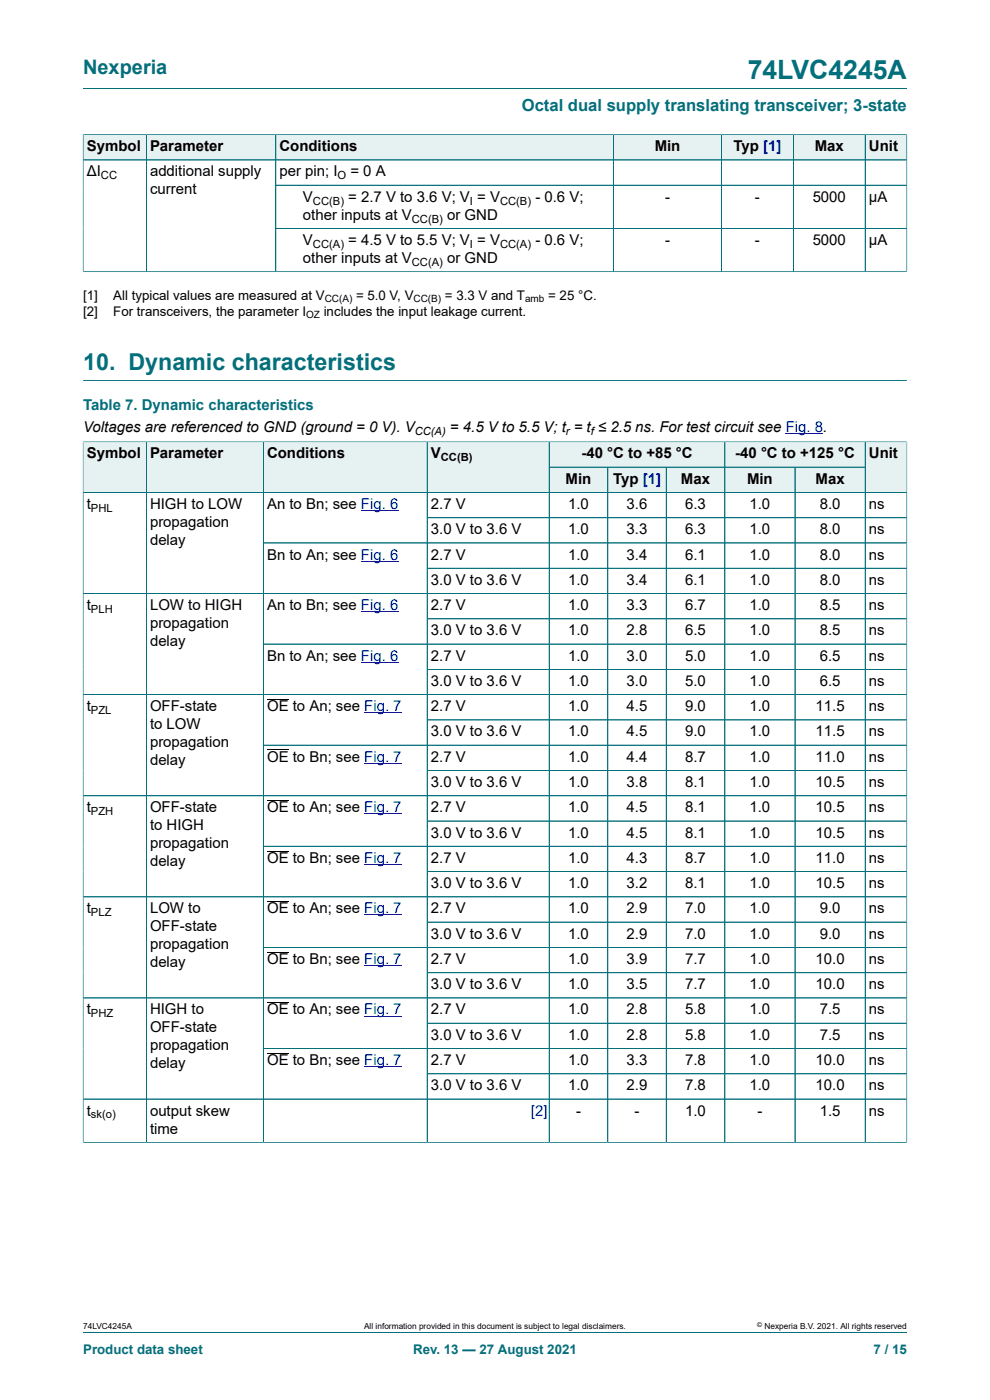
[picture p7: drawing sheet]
<svg xmlns="http://www.w3.org/2000/svg" width="210mm" height="297mm" viewBox="0 0 210 297" stroke-linecap="round" stroke-linejoin="round" font-family="sans-serif">
<defs><g id="words">
<text font-size="5.6" fill="#036f7b" x="158.6" y="16.8">74LVC4245A</text>
<text font-size="4.9" fill="#036f7b" x="17.6" y="78.4">10. Dynamic characteristics</text>
<text font-size="4.2" fill="#036f7b" x="17.6" y="15.6">Nexperia</text>
<text font-size="3.5" fill="#036f7b" x="110.7" y="23.7">Octal dual supply translating transceiver; 3-state</text>
<g font-size="3.2">
<text x="18.4" y="32.1">Symbol</text>
<text x="31.8" y="32.1">Parameter</text>
<text x="59.3" y="32.1">Conditions</text>
<text x="138.9" y="32.1">Min</text>
<text x="155.6" y="32.1">Typ [1]</text>
<text x="172.8" y="32.1">Max</text>
<text x="184.3" y="32.1">Unit</text>
<text x="18.4" y="37.4">ΔI</text>
<text x="31.8" y="37.4">additional supply</text>
<text x="31.8" y="41.3">current</text>
<text x="59.3" y="37.4">per pin; I</text>
<text x="74.3" y="37.4">= 0 A</text>
<text x="64.3" y="42.8">V</text>
<text x="64.3" y="46.6">other inputs at V</text>
<text x="73.9" y="42.8">= 2.7 V to 3.6 V; V = V</text>
<text x="94.9" y="46.6">or GND</text>
<text x="113.6" y="42.8">- 0.6 V;</text>
<text x="141.1" y="42.8">-</text>
<text x="160.1" y="42.8">-</text>
<text x="172.4" y="42.8">5000</text>
<text x="184.3" y="42.8">μA</text>
<text x="64.3" y="52">V</text>
<text x="73.9" y="52">= 4.5 V to 5.5 V; V = V</text>
<text x="113.6" y="52">- 0.6 V;</text>
<text x="141.1" y="52">-</text>
<text x="160.1" y="52">-</text>
<text x="172.4" y="52">5000</text>
<text x="184.3" y="52">μA</text>
<text x="64.3" y="55.8">other inputs at V</text>
<text x="94.9" y="55.8">or GND</text>
<text x="17.6" y="91.6">Voltages are referenced to GND (ground = 0 V). V</text>
<text x="95.5" y="91.6">= 4.5 V to 5.5 V; t = t ≤ 2.5 ns. For test circuit see Fig. 8.</text>
<text x="18.4" y="97.2">Symbol</text>
<text x="31.8" y="97.2">Parameter</text>
<text x="56.6" y="97.2">Conditions</text>
<text x="91.4" y="97.2">V</text>
<text x="123.3" y="97.2">-40 °C to +85 °C</text>
<text x="156" y="97.2">-40 °C to +125 °C</text>
<text x="184.3" y="97.2">Unit</text>
<text x="18.4" y="108">t</text>
<text x="31.8" y="108">HIGH to LOW</text>
<text x="56.6" y="108">An to Bn; see Fig. 6</text>
<text x="91.4" y="108">2.7 V</text>
<text x="120" y="102.6">Min</text>
<text x="120.5" y="108">1.0</text>
<text x="130" y="102.6">Typ [1]</text>
<text x="132.9" y="108">3.6</text>
<text x="144.5" y="102.6">Max</text>
<text x="145.3" y="108">6.3</text>
<text x="158.5" y="102.6">Min</text>
<text x="159" y="108">1.0</text>
<text x="173" y="102.6">Max</text>
<text x="173.9" y="108">8.0</text>
<text x="184.3" y="108">ns</text>
<text x="31.8" y="111.8">propagation</text>
<text x="91.4" y="113.3">3.0 V to 3.6 V</text>
<text x="120.5" y="113.3">1.0</text>
<text x="132.9" y="113.3">3.3</text>
<text x="145.3" y="113.3">6.3</text>
<text x="159" y="113.3">1.0</text>
<text x="173.9" y="113.3">8.0</text>
<text x="184.3" y="113.3">ns</text>
<text x="31.8" y="115.6">delay</text>
<text x="56.6" y="118.7">Bn to An; see Fig. 6</text>
<text x="91.4" y="118.7">2.7 V</text>
<text x="120.5" y="118.7">1.0</text>
<text x="132.9" y="118.7">3.4</text>
<text x="145.3" y="118.7">6.1</text>
<text x="159" y="118.7">1.0</text>
<text x="173.9" y="118.7">8.0</text>
<text x="184.3" y="118.7">ns</text>
<text x="91.4" y="124.1">3.0 V to 3.6 V</text>
<text x="120.5" y="124.1">1.0</text>
<text x="132.9" y="124.1">3.4</text>
<text x="145.3" y="124.1">6.1</text>
<text x="159" y="124.1">1.0</text>
<text x="173.9" y="124.1">8.0</text>
<text x="184.3" y="124.1">ns</text>
<text x="18.4" y="129.4">t</text>
<text x="31.8" y="129.4">LOW to HIGH</text>
<text x="56.6" y="129.4">An to Bn; see Fig. 6</text>
<text x="91.4" y="129.4">2.7 V</text>
<text x="120.5" y="129.4">1.0</text>
<text x="132.9" y="129.4">3.3</text>
<text x="145.3" y="129.4">6.7</text>
<text x="159" y="129.4">1.0</text>
<text x="173.9" y="129.4">8.5</text>
<text x="184.3" y="129.4">ns</text>
<text x="31.8" y="133.2">propagation</text>
<text x="31.8" y="137">delay</text>
<text x="91.4" y="134.8">3.0 V to 3.6 V</text>
<text x="120.5" y="134.8">1.0</text>
<text x="132.9" y="134.8">2.8</text>
<text x="145.3" y="134.8">6.5</text>
<text x="159" y="134.8">1.0</text>
<text x="173.9" y="134.8">8.5</text>
<text x="184.3" y="134.8">ns</text>
<text x="56.6" y="140.1">Bn to An; see Fig. 6</text>
<text x="91.4" y="140.1">2.7 V</text>
<text x="120.5" y="140.1">1.0</text>
<text x="132.9" y="140.1">3.0</text>
<text x="145.3" y="140.1">5.0</text>
<text x="159" y="140.1">1.0</text>
<text x="173.9" y="140.1">6.5</text>
<text x="184.3" y="140.1">ns</text>
<text x="91.4" y="145.5">3.0 V to 3.6 V</text>
<text x="120.5" y="145.5">1.0</text>
<text x="132.9" y="145.5">3.0</text>
<text x="145.3" y="145.5">5.0</text>
<text x="159" y="145.5">1.0</text>
<text x="173.9" y="145.5">6.5</text>
<text x="184.3" y="145.5">ns</text>
<text x="18.4" y="150.9">t</text>
<text x="31.8" y="150.9">OFF-state</text>
<text x="31.8" y="154.7">to LOW</text>
<text x="56.6" y="150.9">OE to An; see Fig. 7</text>
<text x="91.4" y="150.9">2.7 V</text>
<text x="120.5" y="150.9">1.0</text>
<text x="132.9" y="150.9">4.5</text>
<text x="145.3" y="150.9">9.0</text>
<text x="159" y="150.9">1.0</text>
<text x="173" y="150.9">11.5</text>
<text x="184.3" y="150.9">ns</text>
<text x="31.8" y="158.5">propagation</text>
<text x="56.6" y="161.6">OE to Bn; see Fig. 7</text>
<text x="91.4" y="156.2">3.0 V to 3.6 V</text>
<text x="91.4" y="161.6">2.7 V</text>
<text x="120.5" y="156.2">1.0</text>
<text x="120.5" y="161.6">1.0</text>
<text x="132.9" y="156.2">4.5</text>
<text x="132.9" y="161.6">4.4</text>
<text x="145.3" y="156.2">9.0</text>
<text x="145.3" y="161.6">8.7</text>
<text x="159" y="156.2">1.0</text>
<text x="159" y="161.6">1.0</text>
<text x="173" y="156.2">11.5</text>
<text x="173" y="161.6">11.0</text>
<text x="184.3" y="156.2">ns</text>
<text x="184.3" y="161.6">ns</text>
<text x="31.8" y="162.3">delay</text>
<text x="91.4" y="167">3.0 V to 3.6 V</text>
<text x="120.5" y="167">1.0</text>
<text x="132.9" y="167">3.8</text>
<text x="145.3" y="167">8.1</text>
<text x="159" y="167">1.0</text>
<text x="173" y="167">10.5</text>
<text x="184.3" y="167">ns</text>
<text x="18.4" y="172.3">t</text>
<text x="31.8" y="172.3">OFF-state</text>
<text x="56.6" y="172.3">OE to An; see Fig. 7</text>
<text x="91.4" y="172.3">2.7 V</text>
<text x="120.5" y="172.3">1.0</text>
<text x="132.9" y="172.3">4.5</text>
<text x="145.3" y="172.3">8.1</text>
<text x="159" y="172.3">1.0</text>
<text x="173" y="172.3">10.5</text>
<text x="184.3" y="172.3">ns</text>
<text x="31.8" y="176.1">to HIGH</text>
<text x="31.8" y="179.9">propagation</text>
<text x="91.4" y="177.7">3.0 V to 3.6 V</text>
<text x="120.5" y="177.7">1.0</text>
<text x="132.9" y="177.7">4.5</text>
<text x="145.3" y="177.7">8.1</text>
<text x="159" y="177.7">1.0</text>
<text x="173" y="177.7">10.5</text>
<text x="184.3" y="177.7">ns</text>
<text x="31.8" y="183.7">delay</text>
<text x="56.6" y="183">OE to Bn; see Fig. 7</text>
<text x="91.4" y="183">2.7 V</text>
<text x="120.5" y="183">1.0</text>
<text x="132.9" y="183">4.3</text>
<text x="145.3" y="183">8.7</text>
<text x="159" y="183">1.0</text>
<text x="173" y="183">11.0</text>
<text x="184.3" y="183">ns</text>
<text x="91.4" y="188.4">3.0 V to 3.6 V</text>
<text x="120.5" y="188.4">1.0</text>
<text x="132.9" y="188.4">3.2</text>
<text x="145.3" y="188.4">8.1</text>
<text x="159" y="188.4">1.0</text>
<text x="173" y="188.4">10.5</text>
<text x="184.3" y="188.4">ns</text>
<text x="18.4" y="193.8">t</text>
<text x="31.8" y="193.8">LOW to</text>
<text x="31.8" y="197.6">OFF-state</text>
<text x="56.6" y="193.8">OE to An; see Fig. 7</text>
<text x="91.4" y="193.8">2.7 V</text>
<text x="120.5" y="193.8">1.0</text>
<text x="132.9" y="193.8">2.9</text>
<text x="145.3" y="193.8">7.0</text>
<text x="159" y="193.8">1.0</text>
<text x="173.9" y="193.8">9.0</text>
<text x="184.3" y="193.8">ns</text>
<text x="31.8" y="201.4">propagation</text>
<text x="91.4" y="199.1">3.0 V to 3.6 V</text>
<text x="120.5" y="199.1">1.0</text>
<text x="132.9" y="199.1">2.9</text>
<text x="145.3" y="199.1">7.0</text>
<text x="159" y="199.1">1.0</text>
<text x="173.9" y="199.1">9.0</text>
<text x="184.3" y="199.1">ns</text>
<text x="31.8" y="205.2">delay</text>
<text x="56.6" y="204.5">OE to Bn; see Fig. 7</text>
<text x="91.4" y="204.5">2.7 V</text>
<text x="91.4" y="209.9">3.0 V to 3.6 V</text>
<text x="120.5" y="204.5">1.0</text>
<text x="120.5" y="209.9">1.0</text>
<text x="132.9" y="204.5">3.9</text>
<text x="132.9" y="209.9">3.5</text>
<text x="145.3" y="204.5">7.7</text>
<text x="145.3" y="209.9">7.7</text>
<text x="159" y="204.5">1.0</text>
<text x="159" y="209.9">1.0</text>
<text x="173" y="204.5">10.0</text>
<text x="173" y="209.9">10.0</text>
<text x="184.3" y="204.5">ns</text>
<text x="184.3" y="209.9">ns</text>
<text x="18.4" y="215.2">t</text>
<text x="31.8" y="215.2">HIGH to</text>
<text x="56.6" y="215.2">OE to An; see Fig. 7</text>
<text x="91.4" y="215.2">2.7 V</text>
<text x="120.5" y="215.2">1.0</text>
<text x="132.9" y="215.2">2.8</text>
<text x="145.3" y="215.2">5.8</text>
<text x="159" y="215.2">1.0</text>
<text x="173.9" y="215.2">7.5</text>
<text x="184.3" y="215.2">ns</text>
<text x="31.8" y="219">OFF-state</text>
<text x="91.4" y="220.6">3.0 V to 3.6 V</text>
<text x="120.5" y="220.6">1.0</text>
<text x="132.9" y="220.6">2.8</text>
<text x="145.3" y="220.6">5.8</text>
<text x="159" y="220.6">1.0</text>
<text x="173.9" y="220.6">7.5</text>
<text x="184.3" y="220.6">ns</text>
<text x="31.8" y="222.8">propagation</text>
<text x="31.8" y="226.6">delay</text>
<text x="56.6" y="225.9">OE to Bn; see Fig. 7</text>
<text x="91.4" y="225.9">2.7 V</text>
<text x="120.5" y="225.9">1.0</text>
<text x="132.9" y="225.9">3.3</text>
<text x="145.3" y="225.9">7.8</text>
<text x="159" y="225.9">1.0</text>
<text x="173" y="225.9">10.0</text>
<text x="184.3" y="225.9">ns</text>
<text x="91.4" y="231.3">3.0 V to 3.6 V</text>
<text x="120.5" y="231.3">1.0</text>
<text x="132.9" y="231.3">2.9</text>
<text x="145.3" y="231.3">7.8</text>
<text x="159" y="231.3">1.0</text>
<text x="173" y="231.3">10.0</text>
<text x="184.3" y="231.3">ns</text>
<text x="18.4" y="236.7">t</text>
<text x="31.8" y="236.7">output skew</text>
<text x="122.2" y="236.7">-</text>
<text x="134.6" y="236.7">-</text>
<text x="145.3" y="236.7">1.0</text>
<text x="160.7" y="236.7">-</text>
<text x="173.9" y="236.7">1.5</text>
<text x="184.3" y="236.7">ns</text>
<text x="31.8" y="240.5">time</text>
</g>
<text font-size="3.2" fill="#036f7b" x="17.6" y="87.1">Table 7. Dynamic characteristics</text>
<text font-size="3.2" fill="#00f" x="112.6" y="236.7">[2]</text>
<g font-size="2.8">
<text x="17.6" y="63.6">[1]</text>
<text x="24" y="63.6">All typical values are measured at V</text>
<text x="75.5" y="63.6">= 5.0 V, V</text>
<text x="94.4" y="63.6">= 3.3 V and T</text>
<text x="116.3" y="63.6">= 25 °C.</text>
<text x="17.6" y="67">[2]</text>
<text x="24" y="67">For transceivers, the parameter I</text>
<text x="68.7" y="67">includes the input leakage current.</text>
</g>
<g font-size="2.8" fill="#036f7b">
<text x="17.6" y="287.2">Product data sheet</text>
<text x="87.6" y="287.2">Rev. 13 — 27 August 2021</text>
<text x="185.3" y="287.2">7 / 15</text>
</g>
<g font-size="2.4">
<text x="21.4" y="38.1">CC</text>
<text x="71.6" y="38.1">O</text>
<text x="66.4" y="43.4">CC(B)</text>
<text x="87.4" y="47.2">CC(B)</text>
<text x="99.7" y="43.4">I</text>
<text x="106.1" y="43.4">CC(B)</text>
<text x="66.4" y="52.6">CC(A)</text>
<text x="99.7" y="52.6">I</text>
<text x="106.1" y="52.6">CC(A)</text>
<text x="87.4" y="56.4">CC(A)</text>
<text x="88" y="92.2">CC(A)</text>
<text x="120" y="92.2">r</text>
<text x="125.3" y="92.2">f</text>
<text x="93.5" y="97.9">CC(B)</text>
<text x="19.3" y="108.6">PHL</text>
<text x="19.3" y="130">PLH</text>
<text x="19.3" y="151.5">PZL</text>
<text x="19.3" y="172.9">PZH</text>
<text x="19.3" y="194.4">PLZ</text>
<text x="19.3" y="215.8">PHZ</text>
<text x="19.3" y="237.3">sk(o)</text>
</g>
<g font-size="2.1">
<text x="68.9" y="64.1">CC(A)</text>
<text x="87.7" y="64.1">CC(B)</text>
<text x="111.4" y="64.1">amb</text>
<text x="64.9" y="67.5">OZ</text>
</g>
<g font-size="1.8">
<text x="17.6" y="282">74LVC4245A</text>
<text x="77.2" y="282">All information provided in this document is subject to legal disclaimers.</text>
<text x="162.2" y="282">Nexperia B.V. 2021. All rights reserved</text>
</g>
<text font-size="1.4" x="160.6" y="281.6">©</text>
</g></defs>
<path d="M17.6 18.8h174.8" fill="none" stroke="#036f7b" stroke-width=".21"/>
<path d="M17.7 28.6h13.3v5.3h-13.3z" fill="#e6f1f2"/>
<path d="M17.6 28.5v5.4h13.4v-5.3h-13.4" fill="none" stroke="#036f7b" stroke-width=".21"/>
<path d="M31.1 28.6h27.3v5.3h-27.3z" fill="#e6f1f2"/>
<path d="M31 28.6h27.5v5.3h-27.5z" fill="none" stroke="#036f7b" stroke-width=".21"/>
<path d="M58.6 28.6h67v5.3h-67z" fill="#e6f1f2"/>
<path d="M125.6 28.6h-67.1v5.3h67.1" fill="none" stroke="#036f7b" stroke-width=".21"/>
<path d="M125.6 28.6h4.5v5.3h-4.5z" fill="#e6f1f2"/>
<path d="M125.6 28.6h4.6v5.3h-4.6" fill="none" stroke="#036f7b" stroke-width=".21"/>
<path d="M130.2 28.6h22.8v5.3h-22.8z" fill="#e6f1f2"/>
<path d="M130.2 28.6h22.8v5.3h-22.8z" fill="none" stroke="#036f7b" stroke-width=".21"/>
<path d="M153.1 28.6h15.1v5.3h-15.1z" fill="#e6f1f2"/>
<path d="M153 28.6h15.3v5.3h-15.3z" fill="none" stroke="#036f7b" stroke-width=".21"/>
<path d="M168.4 28.6h15.1v5.3h-15.1z" fill="#e6f1f2"/>
<path d="M168.3 28.6h15.2v5.3h-15.2z" fill="none" stroke="#036f7b" stroke-width=".21"/>
<path d="M183.6 28.6h8.7v5.3h-8.7z" fill="#e6f1f2"/>
<g fill="none" stroke="#036f7b" stroke-width=".21">
<path d="M17.6 33.9h174.8M17.6 28.6v29.1M17.7 28.6h174.7M31 28.6v29M58.5 28.6v29M58.5 39.3h133.9M130.2 28.6v29M153 28.6v29M168.3 28.6v29M183.5 28.6v29M192.4 28.5v29.2M17.6 57.6h174.8"/>
<path d="M58.5 48.5h133.9M17.6 80.7h174.8M116.5 93.7h37.2v5.4h-37.2z"/>
</g>
<path d="M166.7 91.9h7.9" fill="none" stroke="#00f" stroke-width=".21"/>
<path d="M116.6 93.8h37.1v5.2h-37.1z" fill="#e6f1f2"/>
<path d="M153.7 93.7h29.8v5.4h-29.8z" fill="none" stroke="#036f7b" stroke-width=".21"/>
<path d="M153.8 93.8h29.7v5.2h-29.7z" fill="#e6f1f2"/>
<path d="M17.6 93.7v10.8h13.4v-10.8h-13.4" fill="none" stroke="#036f7b" stroke-width=".21"/>
<path d="M17.7 93.8h13.3v10.6h-13.3z" fill="#e6f1f2"/>
<path d="M31 93.7h24.9v10.8h-24.9z" fill="none" stroke="#036f7b" stroke-width=".21"/>
<path d="M31.1 93.8h24.7v10.6h-24.7z" fill="#e6f1f2"/>
<path d="M55.9 93.7h34.7v10.8h-34.7z" fill="none" stroke="#036f7b" stroke-width=".21"/>
<path d="M55.9 93.8h34.7v10.6h-34.7z" fill="#e6f1f2"/>
<path d="M115.5 93.7h-24.9v10.8h24.9" fill="none" stroke="#036f7b" stroke-width=".21"/>
<path d="M90.7 93.8h24.8v10.6h-24.8z" fill="#e6f1f2"/>
<path d="M115.5 93.7h1v10.8h-1" fill="none" stroke="#036f7b" stroke-width=".21"/>
<g fill="#e6f1f2">
<path d="M115.5 93.8h.9v10.6h-.9z"/>
<path d="M116.6 99.2h12.3v5.2h-12.3z"/>
</g>
<path d="M116.5 99.1h12.4v5.4h-12.4z" fill="none" stroke="#036f7b" stroke-width=".21"/>
<path d="M129 99.2h12.3v5.2h-12.3z" fill="#e6f1f2"/>
<path d="M128.9 99.1h12.4v5.4h-12.4z" fill="none" stroke="#036f7b" stroke-width=".21"/>
<path d="M141.4 99.2h12.3v5.2h-12.3z" fill="#e6f1f2"/>
<path d="M141.3 99.1h12.4v5.4h-12.4z" fill="none" stroke="#036f7b" stroke-width=".21"/>
<path d="M153.8 99.2h14.8v5.2h-14.8z" fill="#e6f1f2"/>
<path d="M153.7 99.1h14.9v5.4h-14.9z" fill="none" stroke="#036f7b" stroke-width=".21"/>
<path d="M168.7 99.2h14.8v5.2h-14.8z" fill="#e6f1f2"/>
<path d="M192.4 93.7v10.8h-23.8v-5.4h14.9M192.4 93.7h-8.9v10.8" fill="none" stroke="#036f7b" stroke-width=".21"/>
<path d="M183.6 93.8h8.7v10.6h-8.7z" fill="#e6f1f2"/>
<g fill="none" stroke="#036f7b" stroke-width=".21">
<path d="M17.6 93.8v148.6M17.7 93.7h174.6M31 93.8v148.5M55.9 93.8v148.5M90.6 93.8v148.5M116.5 93.8v148.5M116.6 99.1h66.9M128.9 99.2v143.1M141.3 99.2v143.1M153.7 93.8v148.5M168.6 99.2v143.1M183.5 93.8v148.5"/>
<path d="M192.4 93.8v148.6M17.6 104.5h174.8M55.9 115.2h136.5M90.6 109.8h101.8M17.6 125.9h174.8M192.4 120.6h-101.8M192.4 131.3h-101.8M192.4 136.6h-136.5M90.6 142h101.8M90.6 152.7h101.8M192.4 147.4h-174.8M192.4 158.1h-136.5"/>
<path d="M17.6 168.8h174.8M55.9 179.5h136.5M192.4 163.5h-101.8M192.4 174.2h-101.8M90.6 195.6h101.8M192.4 184.9h-101.8M192.4 190.3h-174.8M90.6 206.3h101.8M192.4 201h-136.5M192.4 211.7h-174.8M192.4 217.1h-101.8M90.6 227.8h101.8"/>
<path d="M192.4 222.4h-136.5M192.4 233.2h-174.8M17.6 242.3h174.8M17.6 282.6h174.8"/>
</g>
<path d="M76.6 108.3h7.9M76.6 119h7.9M76.6 129.8h7.9M76.6 140.5h7.9M77.3 151.2h7.9M77.3 161.9h7.9M77.3 172.7h7.9M77.3 183.4h7.9M77.3 194.1h7.9M77.3 204.8h7.9M77.3 215.5h7.9M77.3 226.3h7.9" fill="none" stroke="#00f" stroke-width=".21"/>
<path d="M56.6 148.4h4.6M56.6 159.1h4.6M56.6 169.8h4.6M56.6 180.5h4.6M56.6 191.3h4.6M56.6 202h4.6M56.6 212.7h4.6M56.6 223.4h4.6" fill="none" stroke="#000" stroke-width=".21"/>
<use href="#words"/>
</svg>
